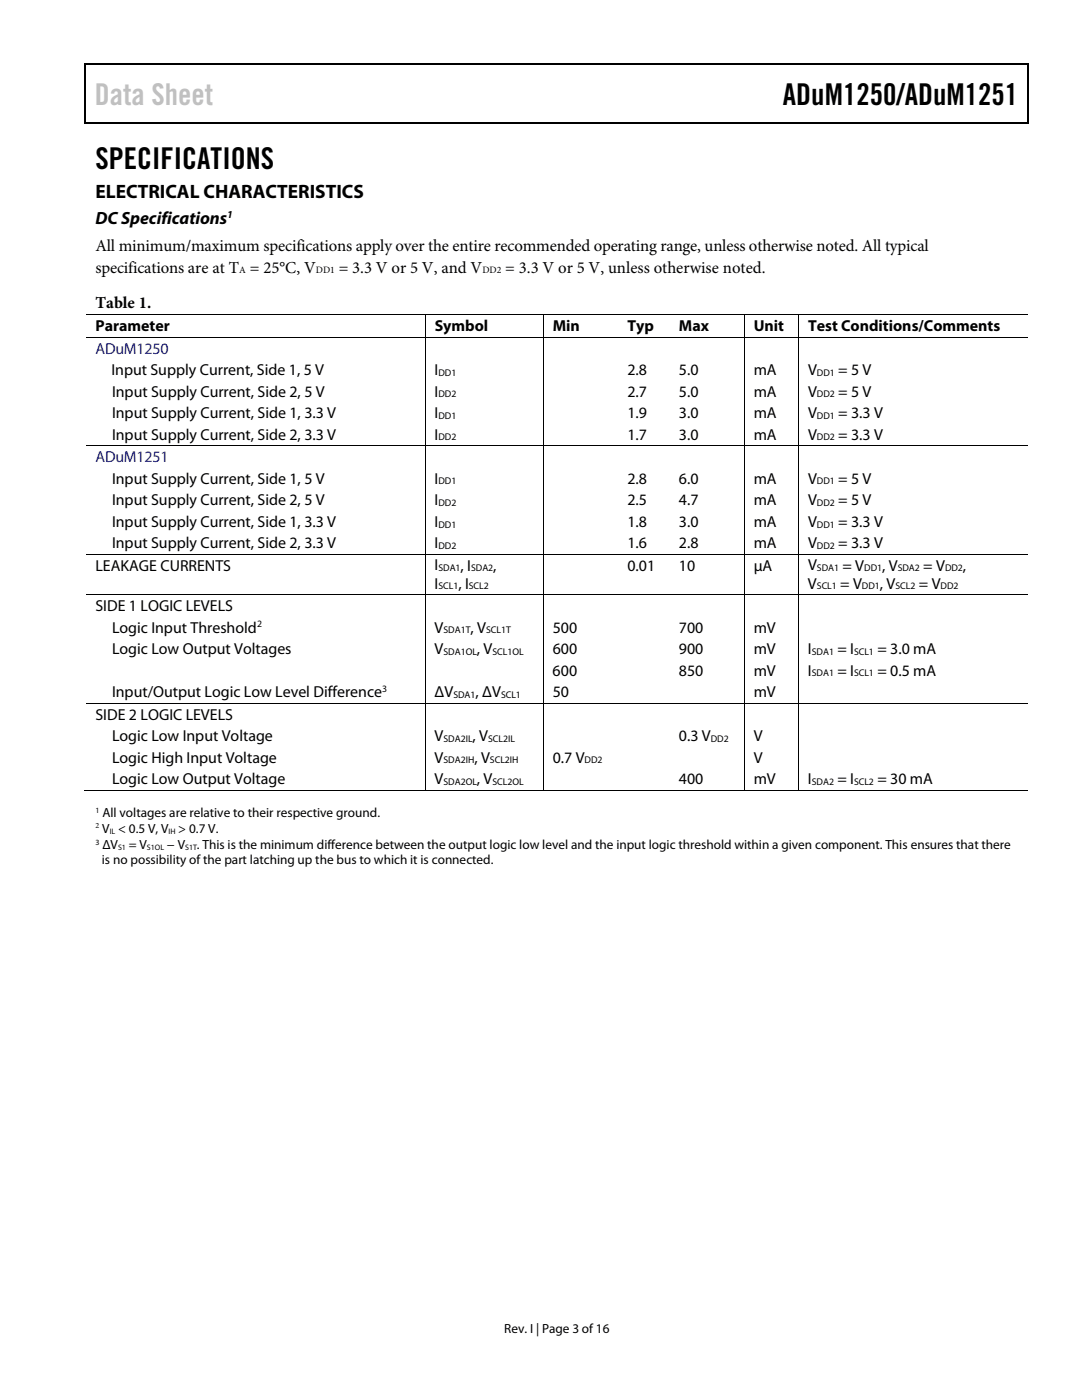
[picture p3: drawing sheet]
<svg xmlns="http://www.w3.org/2000/svg" width="216mm" height="279mm" viewBox="0 0 216 279" stroke-linecap="round" stroke-linejoin="round" font-family="sans-serif">
<defs><g id="words">
<text font-size="6" fill="#c0c0c0" x="18.9" y="21">Data Sheet</text>
<g font-size="6">
<text x="156.2" y="21">ADuM1250/ADuM1251</text>
<text x="19" y="33.6">SPECIFICATIONS</text>
</g>
<text font-size="3.9" x="19" y="39.6">ELECTRICAL CHARACTERISTICS</text>
<text font-size="3.5" x="19" y="44.7">DC Specifications</text>
<g font-size="3.3">
<text x="19" y="50.1">All minimum/maximum specifications apply over the entire recommended operating range, unless otherwise noted. All typical</text>
<text x="19" y="54.4">specifications are at T = 25°C, V</text>
<text x="67.6" y="54.4">= 3.3 V or 5 V, and V</text>
<text x="100.8" y="54.4">= 3.3 V or 5 V, unless otherwise noted.</text>
<text x="19.1" y="61.5">Table 1.</text>
</g>
<g font-size="3.2">
<text x="19" y="66.1">Parameter</text>
<text x="86.7" y="66.1">Symbol</text>
<text x="110.3" y="66.1">Min</text>
<text x="125.2" y="66.1">Typ</text>
<text x="135.5" y="66.1">Max</text>
<text x="150.4" y="66.1">Unit</text>
<text x="161.2" y="66.1">Test Conditions/Comments</text>
<text x="22.2" y="74.9">Input Supply Current, Side 1, 5 V</text>
<text x="86.7" y="74.9">I</text>
<text x="125.2" y="74.9">2.8</text>
<text x="135.5" y="74.9">5.0</text>
<text x="150.4" y="74.9">mA</text>
<text x="161.2" y="74.9">V</text>
<text x="167.3" y="74.9">= 5 V</text>
<text x="22.4" y="79.1">Input Supply Current, Side 2, 5 V</text>
<text x="22.4" y="83.4">Input Supply Current, Side 1, 3.3 V</text>
<text x="86.7" y="79.1">I</text>
<text x="86.7" y="83.4">I</text>
<text x="125.2" y="79.1">2.7</text>
<text x="125.2" y="83.4">1.9</text>
<text x="135.5" y="79.1">5.0</text>
<text x="135.5" y="83.4">3.0</text>
<text x="150.4" y="79.1">mA</text>
<text x="150.4" y="83.4">mA</text>
<text x="161.2" y="79.1">V</text>
<text x="161.2" y="83.4">V</text>
<text x="167.3" y="79.1">= 5 V</text>
<text x="167.3" y="83.4">= 3.3 V</text>
<text x="22.4" y="87.7">Input Supply Current, Side 2, 3.3 V</text>
<text x="86.7" y="87.7">I</text>
<text x="125.2" y="87.7">1.7</text>
<text x="135.5" y="87.7">3.0</text>
<text x="150.4" y="87.7">mA</text>
<text x="161.2" y="87.7">V</text>
<text x="167.3" y="87.7">= 3.3 V</text>
<text x="22.4" y="96.5">Input Supply Current, Side 1, 5 V</text>
<text x="22.4" y="100.8">Input Supply Current, Side 2, 5 V</text>
<text x="86.7" y="96.5">I</text>
<text x="86.7" y="100.8">I</text>
<text x="125.2" y="96.5">2.8</text>
<text x="125.2" y="100.8">2.5</text>
<text x="135.5" y="96.5">6.0</text>
<text x="135.5" y="100.8">4.7</text>
<text x="150.4" y="96.5">mA</text>
<text x="150.4" y="100.8">mA</text>
<text x="161.2" y="96.5">V</text>
<text x="161.2" y="100.8">V</text>
<text x="167.3" y="96.5">= 5 V</text>
<text x="167.3" y="100.8">= 5 V</text>
<text x="22.4" y="105.1">Input Supply Current, Side 1, 3.3 V</text>
<text x="86.7" y="105.1">I</text>
<text x="125.2" y="105.1">1.8</text>
<text x="135.5" y="105.1">3.0</text>
<text x="150.4" y="105.1">mA</text>
<text x="161.2" y="105.1">V</text>
<text x="167.3" y="105.1">= 3.3 V</text>
<text x="19" y="113.9">LEAKAGE CURRENTS</text>
<text x="22.4" y="109.4">Input Supply Current, Side 2, 3.3 V</text>
<text x="86.7" y="113.9">I</text>
<text x="86.7" y="109.4">I</text>
<text x="91.9" y="113.9">, I</text>
<text x="98.4" y="113.9">,</text>
<text x="125.2" y="109.4">1.6</text>
<text x="125.2" y="113.9">0.01</text>
<text x="135.5" y="109.4">2.8</text>
<text x="135.5" y="113.9">10</text>
<text x="150.4" y="109.4">mA</text>
<text x="150.4" y="113.9">μA</text>
<text x="161.2" y="113.9">V</text>
<text x="161.2" y="109.4">V</text>
<text x="167.3" y="109.4">= 3.3 V</text>
<text x="168.1" y="113.9">= V</text>
<text x="176" y="113.9">, V</text>
<text x="184.2" y="113.9">= V</text>
<text x="192.2" y="113.9">,</text>
<text x="86.7" y="117.5">I</text>
<text x="91.5" y="117.5">, I</text>
<text x="161.2" y="117.5">V</text>
<text x="167.7" y="117.5">= V</text>
<text x="175.6" y="117.5">, V</text>
<text x="183.3" y="117.5">= V</text>
<text x="19" y="121.9">SIDE 1 LOGIC LEVELS</text>
<text x="22.4" y="126.2">Logic Input Threshold</text>
<text x="22.4" y="130.5">Logic Low Output Voltages</text>
<text x="86.7" y="130.5">V</text>
<text x="86.7" y="126.2">V</text>
<text x="93.9" y="126.2">, V</text>
<text x="95.2" y="130.5">, V</text>
<text x="110.3" y="130.5">600</text>
<text x="110.3" y="126.2">500</text>
<text x="135.5" y="130.5">900</text>
<text x="135.5" y="126.2">700</text>
<text x="150.4" y="130.5">mV</text>
<text x="150.4" y="126.2">mV</text>
<text x="161.2" y="130.5">I</text>
<text x="167.1" y="130.5">= I</text>
<text x="175.1" y="130.5">= 3.0 mA</text>
<text x="110.3" y="134.8">600</text>
<text x="135.5" y="134.8">850</text>
<text x="150.4" y="134.8">mV</text>
<text x="161.2" y="134.8">I</text>
<text x="167.1" y="134.8">= I</text>
<text x="175.1" y="134.8">= 0.5 mA</text>
<text x="19" y="143.6">SIDE 2 LOGIC LEVELS</text>
<text x="22.4" y="139.1">Input/Output Logic Low Level Difference</text>
<text x="86.7" y="139.1">ΔV</text>
<text x="94.9" y="139.1">, ΔV</text>
<text x="110.3" y="139.1">50</text>
<text x="150.4" y="139.1">mV</text>
<text x="22.4" y="147.9">Logic Low Input Voltage</text>
<text x="86.7" y="147.9">V</text>
<text x="94.3" y="147.9">, V</text>
<text x="135.5" y="147.9">0.3 V</text>
<text x="150.4" y="147.9">V</text>
<text x="22.4" y="152.2">Logic High Input Voltage</text>
<text x="86.7" y="152.2">V</text>
<text x="94.7" y="152.2">, V</text>
<text x="110.3" y="152.2">0.7 V</text>
<text x="150.4" y="152.2">V</text>
<text x="22.4" y="156.5">Logic Low Output Voltage</text>
<text x="86.7" y="156.5">V</text>
<text x="95.2" y="156.5">, V</text>
<text x="135.5" y="156.5">400</text>
<text x="150.4" y="156.5">mV</text>
<text x="161.2" y="156.5">I</text>
<text x="167.1" y="156.5">= I</text>
<text x="175.1" y="156.5">= 30 mA</text>
</g>
<g font-size="3.2" fill="#00f">
<text x="19" y="70.6">ADuM1250</text>
<text x="19" y="92.2">ADuM1251</text>
</g>
<g font-size="2.6">
<text x="20.4" y="166.2">V &lt; 0.5 V, V</text>
<text x="20.4" y="163.1">All voltages are relative to their respective ground.</text>
<text x="35.6" y="166.2">&gt; 0.7 V.</text>
<text x="20.3" y="172.5">is no possibility of the part latching up the bus to which it is connected.</text>
<text x="20.4" y="169.5">ΔV</text>
<text x="25.7" y="169.5">= V</text>
<text x="33.3" y="169.5">− V</text>
<text x="39.3" y="169.5">. This is the minimum difference between the output logic low level and the input logic threshold within a given component. This ensures that there</text>
<text x="100.6" y="266">Rev. I | Page 3 of 16</text>
</g>
<text font-size="2.1" x="45.3" y="43.5">1</text>
<g font-size="1.9">
<text x="47.7" y="54.6">A</text>
<text x="63" y="54.6">DD1</text>
<text x="96.2" y="54.6">DD2</text>
<text x="87.5" y="75">DD1</text>
<text x="163" y="75">DD1</text>
<text x="87.5" y="79.3">DD2</text>
<text x="87.5" y="83.6">DD1</text>
<text x="163" y="79.3">DD2</text>
<text x="163" y="83.6">DD1</text>
<text x="87.5" y="87.9">DD2</text>
<text x="163" y="87.9">DD2</text>
<text x="87.5" y="96.7">DD1</text>
<text x="87.5" y="101">DD2</text>
<text x="163" y="96.7">DD1</text>
<text x="163" y="101">DD2</text>
<text x="87.5" y="105.3">DD1</text>
<text x="163" y="105.3">DD1</text>
<text x="87.5" y="109.6">DD2</text>
<text x="163" y="109.6">DD2</text>
<text x="87.5" y="114">SDA1</text>
<text x="87.5" y="117.6">SCL1</text>
<text x="93.6" y="117.6">SCL2</text>
<text x="94" y="114">SDA2</text>
<text x="163" y="114">SDA1</text>
<text x="163" y="117.6">SCL1</text>
<text x="172" y="117.6">DD1</text>
<text x="172.4" y="114">DD1</text>
<text x="178.7" y="117.6">SCL2</text>
<text x="179.1" y="114">SDA2</text>
<text x="187.7" y="117.6">DD2</text>
<text x="188.6" y="114">DD2</text>
<text x="51.3" y="125.2">2</text>
<text x="88.5" y="126.4">SDA1T</text>
<text x="88.5" y="130.7">SDA1OL</text>
<text x="97" y="126.4">SCL1T</text>
<text x="98.3" y="130.7">SCL1OL</text>
<text x="162" y="130.7">SDA1</text>
<text x="170.4" y="130.7">SCL1</text>
<text x="162" y="135">SDA1</text>
<text x="170.4" y="135">SCL1</text>
<text x="76.3" y="138.1">3</text>
<text x="90.5" y="139.3">SDA1</text>
<text x="100" y="139.3">SCL1</text>
<text x="88.5" y="148.1">SDA2IL</text>
<text x="97.4" y="148.1">SCL2IL</text>
<text x="141.8" y="148.1">DD2</text>
<text x="88.5" y="152.4">SDA2IH</text>
<text x="97.8" y="152.4">SCL2IH</text>
<text x="116.6" y="152.4">DD2</text>
<text x="88.5" y="156.7">SDA2OL</text>
<text x="98.3" y="156.7">SCL2OL</text>
<text x="162" y="156.7">SDA2</text>
<text x="170.4" y="156.7">SCL2</text>
</g>
<g font-size="1.6">
<text x="19" y="162.2">1</text>
<text x="19" y="165.3">2</text>
<text x="21.9" y="166.4">IL</text>
<text x="33.6" y="166.4">IH</text>
<text x="19" y="168.6">3</text>
<text x="23.6" y="169.7">S1</text>
<text x="29.3" y="169.7">S1OL</text>
<text x="36.9" y="169.7">S1T</text>
</g>
</g></defs>
<path d="M16.9 12.7h.2v1h-.2zM205.1 12.7h.2v1h-.2zM205.1 12.7h.2v.3h-.2zM82.3 24.4h.2v.3h-.2zM205.1 24.4h.2v.3h-.2z" fill="#000"/>
<path d="M16.9 12.8h188.2M17 13.7v11M205.2 13.7v11M205.1 24.5h-188.2" fill="none" stroke="#000" stroke-width=".25"/>
<g fill="none" stroke="#000" stroke-width=".2">
<path d="M17.1 67.3h188M84.8 62.9v4.3M84.8 67.4v21.5M108.4 62.9v4.3M108.4 67.4v21.5M148.5 62.9v4.3M148.5 67.4v21.5M159.3 62.9v4.3M159.3 67.4v21.5M205.1 62.8h-188M17.1 89h188M84.8 89v21.6"/>
<path d="M108.4 89v21.6M148.5 89v21.6M159.3 89v21.6M17.1 110.6h188M84.8 110.7v7.9M84.8 118.8v21.5M108.4 110.7v7.9M108.4 118.8v21.5M148.5 110.7v7.9M148.5 118.8v21.5M159.3 110.7v7.9M159.3 118.8v21.5"/>
<path d="M205.1 118.7h-188M16.9 157.7h67.9M84.8 140.4v17.4M84.9 157.7h23.4M108.4 140.4v17.4M108.5 157.7h39.9M148.5 140.4v17.4M148.6 157.7h10.6M159.3 140.4v17.4M159.4 157.7h45.7M205.1 140.4h-188"/>
</g>
<use href="#words"/>
</svg>
